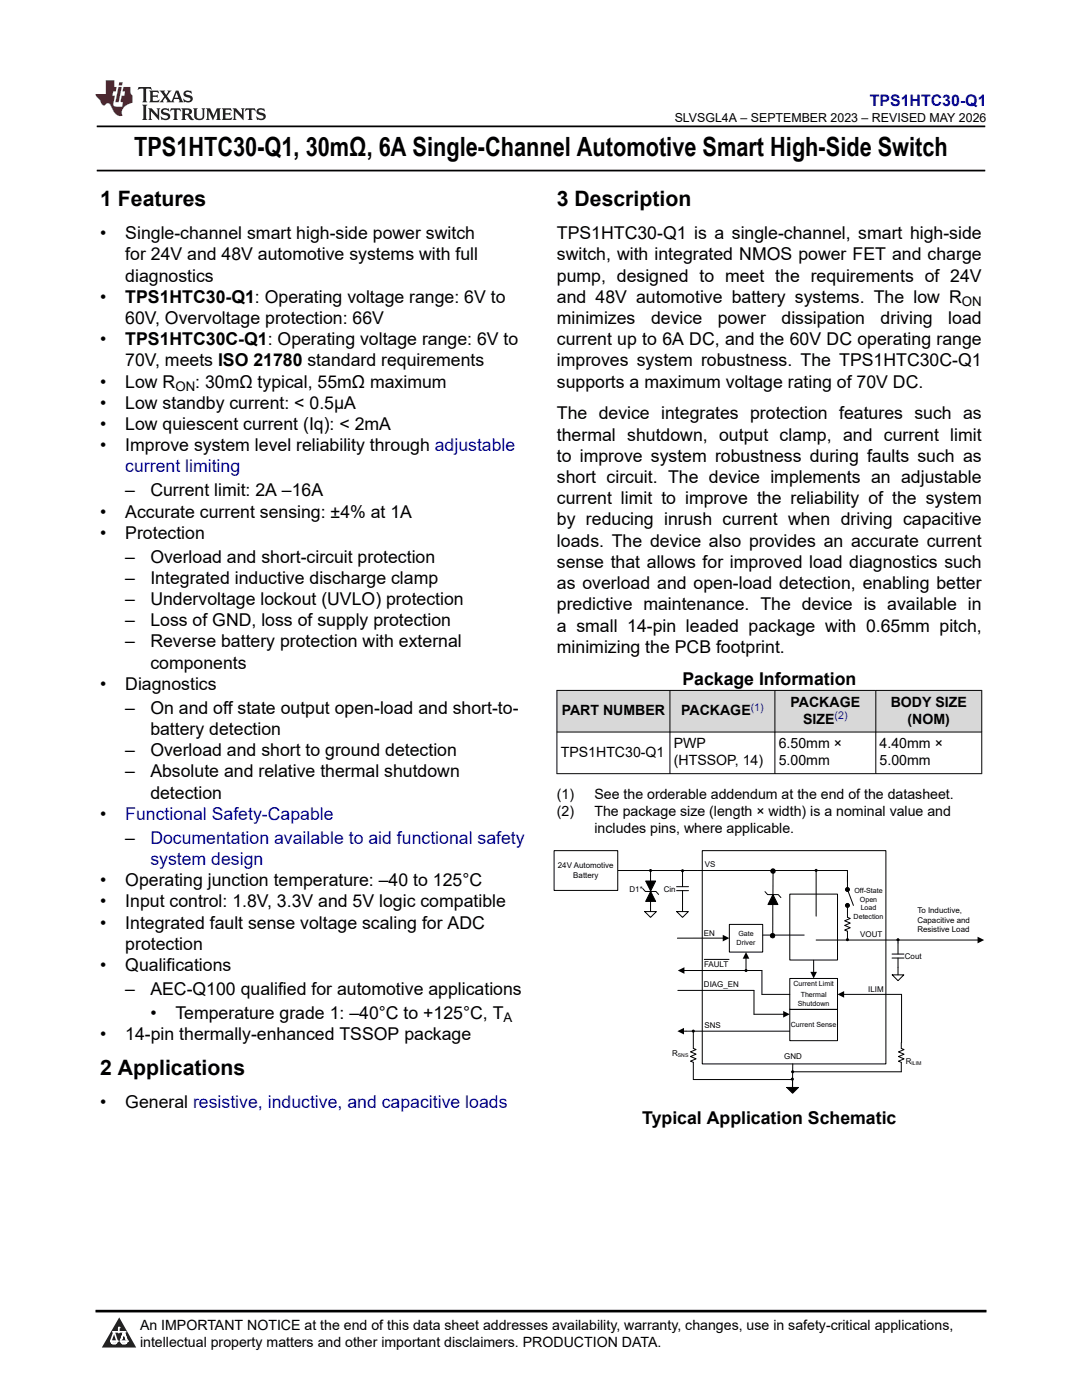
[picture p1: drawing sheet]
<svg xmlns="http://www.w3.org/2000/svg" width="216mm" height="279mm" viewBox="0 0 216 279" stroke-linecap="round" stroke-linejoin="round" font-family="sans-serif">
<defs><g id="words">
<text font-size="5.3" x="26.8" y="31.2">TPS1HTC30-Q1, 30mΩ, 6A Single-Channel Automotive Smart High-Side Switch</text>
<g font-size="4.2">
<text x="20" y="41.2">1 Features</text>
<text x="111.1" y="41.2">3 Description</text>
<text x="20" y="214.5">2 Applications</text>
</g>
<g font-size="3.5">
<text x="20" y="47.7">•</text>
<text x="25" y="47.7">Single-channel smart high-side power switch</text>
<text x="111.1" y="47.7">TPS1HTC30-Q1 is a single-channel, smart high-side</text>
<text x="25" y="52">for 24V and 48V automotive systems with full</text>
<text x="111.1" y="52">switch, with integrated NMOS power FET and charge</text>
<text x="25" y="56.2">diagnostics</text>
<text x="111.1" y="56.2">pump, designed to meet the requirements of 24V</text>
<text x="20" y="60.4">•</text>
<text x="25" y="60.4">TPS1HTC30-Q1: Operating voltage range: 6V to</text>
<text x="25" y="64.7">60V, Overvoltage protection: 66V</text>
<text x="111.1" y="60.4">and 48V automotive battery systems. The low R</text>
<text x="111.1" y="64.7">minimizes</text>
<text x="129.9" y="64.7">device</text>
<text x="143.2" y="64.7">power</text>
<text x="155.9" y="64.7">dissipation</text>
<text x="175.7" y="64.7">driving</text>
<text x="189.2" y="64.7">load</text>
<text x="20" y="68.9">•</text>
<text x="25" y="68.9">TPS1HTC30C-Q1: Operating voltage range: 6V to</text>
<text x="111.1" y="68.9">current up to 6A DC, and the 60V DC operating range</text>
<text x="20" y="77.4">•</text>
<text x="25" y="73.1">70V, meets ISO 21780 standard requirements</text>
<text x="25" y="77.4">Low R</text>
<text x="39" y="77.4">: 30mΩ typical, 55mΩ maximum</text>
<text x="111.1" y="73.1">improves system robustness. The TPS1HTC30C-Q1</text>
<text x="111.1" y="77.4">supports a maximum voltage rating of 70V DC.</text>
<text x="20" y="81.6">•</text>
<text x="25" y="81.6">Low standby current: &lt; 0.5µA</text>
<text x="111.1" y="83.7">The device integrates protection features such as</text>
<text x="20" y="85.8">•</text>
<text x="25" y="85.8">Low quiescent current (Iq): &lt; 2mA</text>
<text x="111.1" y="87.9">thermal shutdown, output clamp, and current limit</text>
<text x="20" y="90.1">•</text>
<text x="25" y="90.1">Improve system level reliability through adjustable</text>
<text x="111.1" y="92.2">to improve system robustness during faults such as</text>
<text x="25" y="99.1">–</text>
<text x="30" y="99.1">Current limit: 2A –16A</text>
<text x="111.1" y="100.6">current limit to improve the reliability of the system</text>
<text x="111.1" y="96.4">short circuit. The device implements an adjustable</text>
<text x="20" y="103.3">•</text>
<text x="20" y="107.5">•</text>
<text x="25" y="103.3">Accurate current sensing: ±4% at 1A</text>
<text x="25" y="107.5">Protection</text>
<text x="111.1" y="104.9">by reducing inrush current when driving capacitive</text>
<text x="25" y="112.3">–</text>
<text x="30" y="112.3">Overload and short-circuit protection</text>
<text x="111.1" y="113.3">sense that allows for improved load diagnostics such</text>
<text x="111.1" y="109.1">loads. The device also provides an accurate current</text>
<text x="25" y="116.5">–</text>
<text x="30" y="116.5">Integrated inductive discharge clamp</text>
<text x="111.1" y="117.6">as overload and open-load detection, enabling better</text>
<text x="25" y="120.7">–</text>
<text x="25" y="125">–</text>
<text x="30" y="120.7">Undervoltage lockout (UVLO) protection</text>
<text x="30" y="125">Loss of GND, loss of supply protection</text>
<text x="111.1" y="121.8">predictive maintenance. The device is available in</text>
<text x="25" y="129.2">–</text>
<text x="30" y="129.2">Reverse battery protection with external</text>
<text x="111.1" y="130.3">minimizing the PCB footprint.</text>
<text x="111.1" y="126">a small 14-pin leaded package with 0.65mm pitch,</text>
<text x="20" y="137.7">•</text>
<text x="25" y="137.7">Diagnostics</text>
<text x="30" y="133.4">components</text>
<text x="136.2" y="136.6">Package Information</text>
<text x="25" y="142.4">–</text>
<text x="30" y="142.4">On and off state output open-load and short-to-</text>
<text x="30" y="146.7">battery detection</text>
<text x="25" y="150.9">–</text>
<text x="25" y="155.1">–</text>
<text x="30" y="150.9">Overload and short to ground detection</text>
<text x="30" y="155.1">Absolute and relative thermal shutdown</text>
<text x="30" y="159.4">detection</text>
<text x="20" y="163.6">•</text>
<text x="25" y="168.4">–</text>
<text x="20" y="176.8">•</text>
<text x="25" y="176.8">Operating junction temperature: –40 to 125°C</text>
<text x="20" y="181.1">•</text>
<text x="20" y="185.3">•</text>
<text x="25" y="181.1">Input control: 1.8V, 3.3V and 5V logic compatible</text>
<text x="25" y="185.3">Integrated fault sense voltage scaling for ADC</text>
<text x="25" y="189.5">protection</text>
<text x="20" y="193.8">•</text>
<text x="25" y="193.8">Qualifications</text>
<text x="25" y="198.5">–</text>
<text x="30" y="198.5">AEC-Q100 qualified for automotive applications</text>
<text x="30" y="203.3">•</text>
<text x="35" y="203.3">Temperature grade 1: –40°C to +125°C, T</text>
<text x="20" y="207.5">•</text>
<text x="25" y="207.5">14-pin thermally-enhanced TSSOP package</text>
<text x="20" y="221.1">•</text>
<text x="25" y="221.1">General resistive, inductive, and capacitive loads</text>
<text x="128.2" y="224.4">Typical Application Schematic</text>
</g>
<g font-size="3.5" fill="#00f">
<text x="25" y="94.3">current limiting</text>
<text x="25" y="163.6">Functional Safety-Capable</text>
<text x="30" y="168.4">Documentation available to aid functional safety</text>
<text x="30" y="172.6">system design</text>
</g>
<text font-size="3.2" fill="#00f" x="173.6" y="21.1">TPS1HTC30-Q1</text>
<g font-size="2.8">
<text x="112.1" y="142.8">PART NUMBER</text>
<text x="135.9" y="142.8">PACKAGE</text>
<text x="157.7" y="141.1">PACKAGE</text>
<text x="177.7" y="141.1">BODY SIZE</text>
<text x="134.4" y="149.4">PWP</text>
<text x="155.4" y="149.4">6.50mm ×</text>
<text x="160.3" y="144.4">SIZE</text>
<text x="175.5" y="149.4">4.40mm ×</text>
<text x="181.1" y="144.4">(NOM)</text>
<text x="111.9" y="151.1">TPS1HTC30-Q1</text>
<text x="134.4" y="152.8">(HTSSOP, 14)</text>
<text x="155.4" y="152.8">5.00mm</text>
<text x="175.5" y="152.8">5.00mm</text>
<text x="111.1" y="159.6">(1)</text>
<text x="118.6" y="159.6">See the orderable addendum at the end of the datasheet.</text>
<text x="111.1" y="162.9">(2)</text>
<text x="118.6" y="162.9">The package size (length × width) is a nominal value and</text>
<text x="118.6" y="166.3">includes pins, where applicable.</text>
<text x="27.9" y="265.5">An IMPORTANT NOTICE at the end of this data sheet addresses availability, warranty, changes, use in safety-critical applications,</text>
<text x="27.9" y="268.9">intellectual property matters and other important disclaimers. PRODUCTION DATA.</text>
</g>
<g font-size="2.6">
<text x="191.9" y="61.1">ON</text>
<text x="35" y="78.1">ON</text>
<text x="100.5" y="204">A</text>
</g>
<text font-size="2.5" x="134.6" y="24.3">SLVSGL4A – SEPTEMBER 2023 – REVISED MAY 2026</text>
<g font-size="2.1" fill="#00f">
<text x="149.8" y="141.8">(1)</text>
<text x="166.5" y="143.5">(2)</text>
</g>
<g font-size="1.6">
<text x="111.3" y="173.3">24V Automotive</text>
<text x="140.6" y="173.1">VS</text>
<text x="114.4" y="175.2">Battery</text>
<text x="125.6" y="178.1">D1*</text>
<text x="132.4" y="177.9">Cin</text>
<text x="183.1" y="182.2">To Inductive,</text>
<text x="183.1" y="184.1">Capacitive and</text>
<text x="140.5" y="186.7">EN</text>
<text x="171.6" y="187">VOUT</text>
<text x="180.6" y="191.3">Cout</text>
<text x="183.1" y="186">Resistive Load</text>
<text x="140.5" y="197.1">DIAG_EN</text>
<text x="140.5" y="192.9">FAULT</text>
<text x="173.2" y="197.9">ILIM</text>
<text x="140.6" y="205.2">SNS</text>
<text x="134.1" y="210.8">R</text>
<text x="156.5" y="211.4">GND</text>
<text x="180.7" y="212.3">R</text>
</g>
<g font-size="1.4">
<text x="170.5" y="178.3">Off-State</text>
<text x="171.6" y="180">Open</text>
<text x="170.3" y="183.4">Detection</text>
<text x="171.7" y="181.7">Load</text>
<text x="147" y="188.5">Driver</text>
<text x="147.3" y="186.8">Gate</text>
<text x="158.3" y="196.8">Current Limit</text>
<text x="159.2" y="200.7">Shutdown</text>
<text x="159.8" y="199">Thermal</text>
<text x="157.8" y="205">Current Sense</text>
</g>
<g font-size="1">
<text x="135.3" y="211">SNS</text>
<text x="181.9" y="212.5">ILIM</text>
</g>
</g></defs>
<path d="M19.3 25.2h177.3M19.3 34h177.3" fill="none" stroke="#000" stroke-width=".35"/>
<g fill="#d8d8d8">
<path d="M111.1 137.8h84.8v8.3h-84.8z" fill-rule="evenodd"/>
<path d="M111.2 137.8h22.4v8.2h-22.4z" fill-rule="evenodd"/>
<path d="M133.7 137.8h20.9v8.2h-20.9z" fill-rule="evenodd"/>
<path d="M154.7 137.8h20v8.2h-20z" fill-rule="evenodd"/>
<path d="M174.8 137.8h21v8.2h-21z" fill-rule="evenodd"/>
</g>
<path d="M111.1 137.8h84.9M111.1 137.7v16.8M133.7 137.7v16.8M154.6 137.7v16.8M174.8 137.7v16.8M195.9 137.7v16.8M111.1 146.1h84.9M111.1 154.4h84.9" fill="none" stroke="#000" stroke-width=".2"/>
<path d="M140.1 169.8h36.7v42.5h-36.7z" fill-rule="evenodd" fill="#fff"/>
<g fill="none" stroke="#000" stroke-width=".2">
<path d="M120.8 173.7h48.3v3.4M129.8 173.7v8.2M136.2 173.8v1M140.1 169.8h36.7v42.5h-36.7zM154.2 179.9v6.7M154.3 173.9l-.1 4.6M157.6 178.4h9.5v13.2h-9.5zM162.9 173.7v9.1M169.2 177.9l1.1 2.8M128.7 181.9h2.3l-1.2 1.2zM135 181.9h2.4l-1.2 1.2zM136.2 180.7v1.2"/>
<path d="M140.5 191.5h5M144.3 187.2h-9.1M162.9 187.6h32.2M169.1 181.1v2l.6 .2-1.2 .5 1.2 .4-1.2 .5 1.2 .5-1.2 .4 .6 .2v1.7M178 191.2h2.4M178 190.4h2.4M178 194.6h2.3l-1.1 1.1zM179.2 187.4v3M179.2 191.2v3.4M179.9 198.5v9.6M136.4 205.8h21.2M138.3 215.4h19.9"/>
<path d="M150.4 202.4h5.9M157 217h2.3l-1.1 1.2zM158.2 215.1v1.9M158.2 212.3l-.1 4.6"/>
<circle cx="154.2" cy="173.8" r=".44"/>
<circle cx="169.1" cy="177.5" r=".4"/>
<circle cx="154.2" cy="186.7" r=".44"/>
<circle cx="169.1" cy="180.7" r=".4"/>
</g>
<g fill="#000">
<path d="M144.2 186.6l1.3 .6-1.3 .7zM195.1 186.9l1.3 .7-1.3 .7zM135.2 205.8l1.3-.7v1.4zM156.3 201.8l1.3 .6-1.3 .7zM157 217h2.3l-1.1 1.2z"/>
<circle cx="154.2" cy="173.8" r=".44"/>
<circle cx="169.1" cy="177.5" r=".4"/>
<circle cx="154.2" cy="186.7" r=".44"/>
<circle cx="169.1" cy="180.7" r=".4"/>
</g>
<path d="M145.5 184.5h6.7v5.5h-6.7z" fill-rule="evenodd" fill="#fff"/>
<path d="M145.5 184.5h6.7v5.5h-6.7z" fill="none" stroke="#000" stroke-width=".2"/>
<path d="M157.6 201.4h9.5v6.3h-9.5z" fill-rule="evenodd" fill="#fff"/>
<path d="M152.6 177.9l.6 .6h2.1l.5 .6M154.2 178.5l1 2h-2zM168.4 198.5h11.5M157.6 201.4h9.5v6.3h-9.5z" fill="none" stroke="#000" stroke-width=".2"/>
<path d="M154.2 178.5l1 2h-2zM167.1 198.5l1.3-.7v1.3z" fill="#000"/>
<path d="M157.6 195.3h9.5v6.1h-9.5z" fill-rule="evenodd" fill="#fff"/>
<g fill="none" stroke="#000" stroke-width=".2">
<path d="M128.2 177.3l.6 .6h2.1l.5 .6M128.8 175.8h2l-1 2zM129.6 173.7h.2M129.8 177.9l1 2h-2zM135 177.7h2.4M135 177h2.4M136 173.8h.2M136.2 174.8v2.2M136.2 177.7v3M162.7 173.7h.2M135.3 197.7h15.1v4.7M136.5 193.7h15.5v4.8h5.6"/>
<path d="M148.9 191.3v2.4M152.2 186.6h8.3M157.6 195.3h9.5v6.1h-9.5zM162.4 191.6v2.4M168.9 187.5h.2M179 187.6h.2M138.3 205.7v3.5l.6 .3-1.1 .4 1.1 .5-1.1 .4 1.1 .5-1.1 .5 .5 .2v3.4M157.9 215.4h.2M179.8 208.1v1.1l.6 .3-1.1 .4 1.1 .5-1.1 .5 1.1 .4-1.1 .5 .5 .2v1.9h-21.8"/>
</g>
<g fill="#000">
<path d="M129.8 177.9l1 2h-2zM128.8 175.8h2l-1 2zM135.3 193.7l1.3-.7v1.3zM148.9 190l.6 1.3h-1.3zM161.7 194h1.3l-.6 1.3z"/>
<circle cx="129.8" cy="173.7" r=".3"/>
<circle cx="136.2" cy="173.8" r=".3"/>
<circle cx="162.9" cy="173.7" r=".3"/>
<circle cx="148.9" cy="193.7" r=".3"/>
<circle cx="169.1" cy="187.5" r=".3"/>
<circle cx="179.2" cy="187.6" r=".3"/>
<circle cx="138.3" cy="205.8" r=".3"/>
<circle cx="158.1" cy="215.4" r=".3"/>
<circle cx="158.2" cy="213.9" r=".3"/>
</g>
<path d="M110.6 169.8h12.7v7.9h-12.7z" fill-rule="evenodd" fill="#fff"/>
<path d="M110.6 169.8h12.7v7.9h-12.7z" fill="none" stroke="#000" stroke-width=".2"/>
<path d="M0 0h215.9v23.8h-215.9z" fill-rule="evenodd" fill="#fff"/>
<path d="M27.7 17.4l-.2 .6 .5-.3h.6v.2v2.1l-.2 .4h1l-.2-.4v-2.1v-.2h.5l.5 .3-.1-.6zM29.8 18.1l.2 .4v1.5l-.2 .4h1.9l.1-.6a1.08 1.08 0 0 1-1.3 .2v-.7h.6l.4 .2v-.6l-.4 .2h-.6v-.6l.2-.1a1 1 0 0 1 1 .2l-.1-.5zM31.8 18.1l1 1.1-1 1.2h.9l-.2-.2 .4-.7 .5 .7-.2 .2h1.6l-.2-.2 .1-.4h1l.1 .4-.1 .2h.9l-.2-.3-.8-2h-.5l-1 2.2-.8-1.1 .9-1.1h-.8l.2 .2-.5 .7-.3-.7 .1-.2zM35.2 18.5l.4 1h-.8zM36.8 18.2a.65 .65 0 0 0-.2 .8 .65 .65 0 0 0 .6 .4l.7 .2 .1 .2a.79 .79 0 0 1-.7 .4 .79 .79 0 0 1-.7-.5l.1 .7 .2-.1a.93 .93 0 0 0 1.1 .1 .93 .93 0 0 0 .4-1 1.46 1.46 0 0 0-1.2-.6l-.1-.3a1.09 1.09 0 0 1 1.2 .2l-.2-.6-.1 .1-.6-.2zM28.4 20.9l.2 .4v2.3l-.2 .3h1l-.2-.3v-2.3l.2-.4zM29.6 21.6l.2 .4v1.6l-.2 .3h.8l-.3-.3v-1.4l1.7 1.8v-2l.2-.4h-.8l.2 .2 .1 1.1-1.2-1.3zM32.3 21.8a.65 .65 0 0 0-.2 .7 .65 .65 0 0 0 .7 .4l.6 .2 .1 .2a.79 .79 0 0 1-.7 .4 .79 .79 0 0 1-.7-.5l.1 .7 .2-.1a.93 .93 0 0 0 1.1 .1 .93 .93 0 0 0 .4-.9 1.46 1.46 0 0 0-1.2-.6l-.1-.4a1.09 1.09 0 0 1 1.2 .2l-.2-.6-.1 .1-.6-.1zM34.1 21.6l-.1 .7a.63 .63 0 0 1 .7-.4l.1 1.7-.3 .3h1l-.2-.3v-1.7a.66 .66 0 0 1 .8 .4l-.1-.7zM36.2 21.6l.2 .4v1.6l-.2 .3h.9l-.2-.2v-.7h.5l.1 .2a.79 .79 0 0 0 1.2 .6l-1-.9a.61 .61 0 0 0 .6-.6 .61 .61 0 0 0-.5-.6zM36.9 21.9h.2a.47 .47 0 0 1 .5 .1 .47 .47 0 0 1 .1 .5l-.2 .2h-.6zM38.5 21.6l.2 .2a2.27 2.27 0 0 0 .4 2 1.04 1.04 0 0 0 1.7-.7v-1.3l.2-.2h-.8l.2 .4v1.1a.6 .6 0 0 1-.6 .6 .6 .6 0 0 1-.6-.6v-1.1l.3-.4zM41.1 21.6l.2 .4v1.6l-.2 .3h.7l-.2-.3v-1.5l.9 1.9 .8-1.9v1.5l-.2 .3h1l-.3-.3v-1.6l.3-.4h-.8l-.7 1.5-.7-1.5zM44.3 21.6l.2 .4v1.6l-.2 .3h1.9l.1-.5a1.09 1.09 0 0 1-1.3 .1v-.6h.6l.4 .1v-.6l-.4 .2h-.6v-.6l.2-.1a1.01 1.01 0 0 1 1 .3l-.1-.6zM46.4 21.6l.3 .4v1.6l-.3 .3h.8l-.2-.3v-1.4l1.6 1.8v-2l.2-.4h-.7l.2 .2v1.1l-1.2-1.3zM49 21.6l-.1 .7a.63 .63 0 0 1 .8-.4v1.7l-.3 .3h1l-.2-.3v-1.7a.66 .66 0 0 1 .8 .4l-.1-.7zM51.4 21.8a.65 .65 0 0 0-.2 .7 .65 .65 0 0 0 .6 .4l.6 .2 .2 .2a.79 .79 0 0 1-.8 .4 .79 .79 0 0 1-.6-.5l.1 .7 .2-.1a.93 .93 0 0 0 1 .1 .93 .93 0 0 0 .5-.9 1.46 1.46 0 0 0-1.3-.6l-.1-.4a1.09 1.09 0 0 1 1.3 .2l-.2-.6-.2 .1-.5-.1z" fill="#231f20"/>
<path d="M21.1 16v2.8h-2.1l.1 .3 .9 1a.95 .95 0 0 0 .9 .9 .59 .59 0 0 1 .6-.4 .59 .59 0 0 1 .5 .4l.4 .8a1.59 1.59 0 0 0 2.1 1.3 1.61 1.61 0 0 1 1-2.2l1-.4-.1-1.5a1.59 1.59 0 0 1-.4-1.6h-1.4l-.2 .9h.5l-.1 .8h-.5l-.2 1v.2l.4 .1-.2 .9h-.6a.73 .73 0 0 1-1.1-.7l.3-1.5h-.5l.2-.8h.5l.2-.9h-.5v-1.4zM23.6 17.4l-.6 3h.7l.6-3zM23.8 16.4l-.1 .7h.7l.1-.7z" fill="#ed1c24"/>
<path d="M0 261.4h215.9v18h-215.9z" fill-rule="evenodd" fill="#fff"/>
<path d="M23.8 262.9l3.4 6h-6.9z" fill="#231f20"/>
<path d="M22.1 267.7h1.3l-.4 .5h-.3a.55 .55 0 0 1-.6-.5z" fill-rule="evenodd" fill="#fff"/>
<path d="M22.1 267.7h1.3l-.4 .5h-.3a.55 .55 0 0 1-.6-.5z" fill="none" stroke="#231f20" stroke-width=".34"/>
<path d="M22.1 267.7h1.3l-.4 .5h-.5zM23.7 265.9h.1M23.7 264.9v1z" fill="none" stroke="#fff" stroke-width=".34"/>
<circle cx="23.7" cy="264.9" r=".17" fill="#fff"/>
<path d="M22.6 265.8h.1M22.6 265.8h2.3z" fill="none" stroke="#fff" stroke-width=".34"/>
<circle cx="24.9" cy="265.8" r=".17" fill="#fff"/>
<path d="M24 267.7h.1" fill="none" stroke="#fff" stroke-width=".34"/>
<path d="M24.7 265.8l-.7 1.9z" fill="#fff"/>
<path d="M24.7 265.8l-.7 1.9z" fill="none" stroke="#fff" stroke-width=".34"/>
<path d="M24.7 265.8l.7 1.9z" fill="#fff"/>
<path d="M24.7 265.8l.7 1.9zM25.3 267.7h.1" fill="none" stroke="#fff" stroke-width=".34"/>
<circle cx="22.1" cy="267.7" r=".17" fill="#fff"/>
<path d="M22.8 265.8l-.7 1.9zM22.8 265.8l.6 1.9z" fill="none" stroke="#fff" stroke-width=".34"/>
<circle cx="23.4" cy="267.7" r=".17" fill="#fff"/>
<path d="M24.1 267.7h1.3a.65 .65 0 0 1-.6 .5 .65 .65 0 0 1-.7-.5z" fill-rule="evenodd" fill="#fff"/>
<path d="M24.1 267.7h1.3a.65 .65 0 0 1-.6 .5 .65 .65 0 0 1-.7-.5z" fill="none" stroke="#231f20" stroke-width=".34"/>
<path d="M24 267.7h.1M24.1 267.7h1.3l-.4 .5h-.5z" fill="none" stroke="#fff" stroke-width=".34"/>
<circle cx="25.4" cy="267.7" r=".17" fill="#fff"/>
<path d="M19 261.7h177.8" fill="none" stroke="#000" stroke-width=".53"/>
<use href="#words"/>
</svg>
